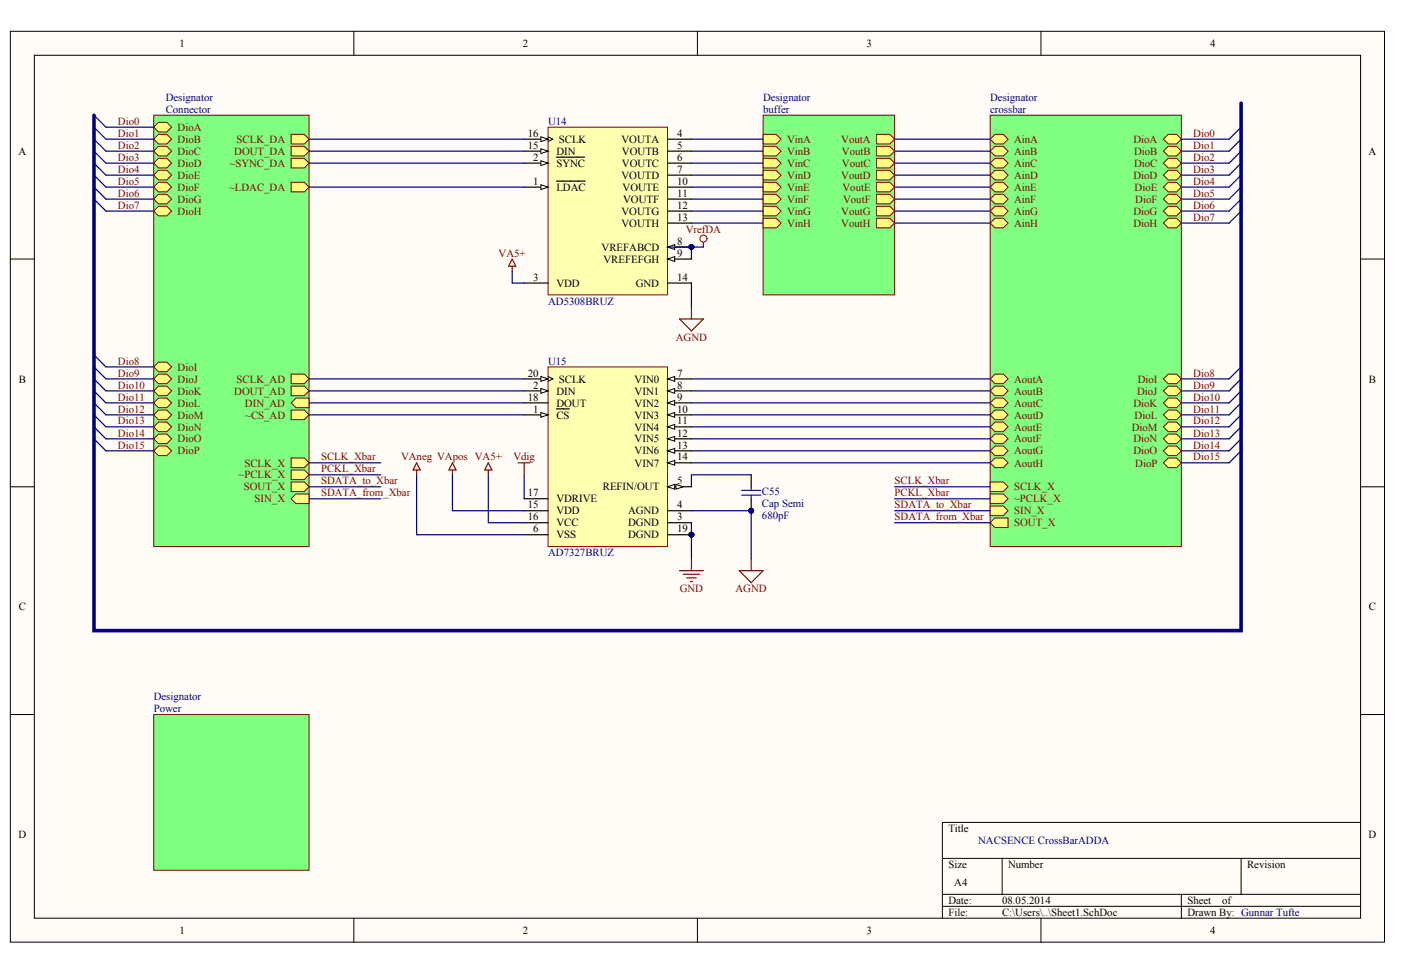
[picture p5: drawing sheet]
<svg xmlns="http://www.w3.org/2000/svg" width="289mm" height="201mm" viewBox="0 0 289 201" stroke-linecap="round" stroke-linejoin="round" font-family="sans-serif">
<defs><g id="words">
<g font-size="2.2">
<text x="37" y="9.7">1</text>
<text x="107.8" y="9.7">2</text>
<text x="178.7" y="9.7">3</text>
<text x="249.5" y="9.7">4</text>
<text x="108.8" y="28.2">16</text>
<text x="115.2" y="29.5">SCLK</text>
<text x="128.2" y="29.5">VOUTA</text>
<text x="139.6" y="28.2">4</text>
<text x="3.8" y="31.9">A</text>
<text x="108.8" y="30.7">15</text>
<text x="109.9" y="33.2">2</text>
<text x="114.7" y="34.4">SYNC</text>
<text x="114.7" y="31.9">DIN</text>
<text x="128.3" y="31.9">VOUTB</text>
<text x="128.3" y="34.4">VOUTC</text>
<text x="139.6" y="30.7">5</text>
<text x="139.6" y="33.2">6</text>
<text x="139.6" y="35.6">7</text>
<text x="282.3" y="31.9">A</text>
<text x="109.9" y="38.1">1</text>
<text x="114.7" y="39.3">LDAC</text>
<text x="128.2" y="36.9">VOUTD</text>
<text x="128.4" y="39.3">VOUTE</text>
<text x="128.5" y="41.8">VOUTF</text>
<text x="139.6" y="38.1">10</text>
<text x="139.6" y="40.6">11</text>
<text x="128.2" y="44.3">VOUTG</text>
<text x="128.2" y="46.8">VOUTH</text>
<text x="139.6" y="43.1">12</text>
<text x="139.6" y="45.5">13</text>
<text x="124.1" y="51.7">VREFABCD</text>
<text x="139.6" y="50.5">8</text>
<text x="139.6" y="52.9">9</text>
<text x="109.9" y="57.9">3</text>
<text x="114.7" y="59.1">VDD</text>
<text x="124.4" y="54.2">VREFEFGH</text>
<text x="131.1" y="59.1">GND</text>
<text x="139.6" y="57.9">14</text>
<text x="108.8" y="77.7">20</text>
<text x="139.6" y="77.7">7</text>
<text x="3.9" y="78.9">B</text>
<text x="108.8" y="82.6">18</text>
<text x="109.9" y="80.1">2</text>
<text x="114.7" y="81.4">DIN</text>
<text x="114.7" y="83.9">DOUT</text>
<text x="115.2" y="78.9">SCLK</text>
<text x="130.9" y="78.9">VIN0</text>
<text x="130.9" y="81.4">VIN1</text>
<text x="130.9" y="83.9">VIN2</text>
<text x="139.6" y="80.1">8</text>
<text x="139.6" y="82.6">9</text>
<text x="282.3" y="78.9">B</text>
<text x="109.9" y="85.1">1</text>
<text x="114.7" y="86.3">CS</text>
<text x="130.9" y="86.3">VIN3</text>
<text x="130.9" y="88.8">VIN4</text>
<text x="139.6" y="85.1">10</text>
<text x="139.6" y="87.5">11</text>
<text x="130.9" y="91.3">VIN5</text>
<text x="130.9" y="93.7">VIN6</text>
<text x="139.6" y="90">12</text>
<text x="139.6" y="92.5">13</text>
<text x="139.6" y="95">14</text>
<text x="124.3" y="101.1">REFIN/OUT</text>
<text x="130.9" y="96.2">VIN7</text>
<text x="139.6" y="99.9">5</text>
<text x="108.8" y="104.9">15</text>
<text x="108.8" y="107.3">16</text>
<text x="108.8" y="102.4">17</text>
<text x="114.7" y="106.1">VDD</text>
<text x="114.7" y="103.6">VDRIVE</text>
<text x="129.5" y="106.1">AGND</text>
<text x="139.6" y="107.3">3</text>
<text x="139.6" y="104.9">4</text>
<text x="109.9" y="109.8">6</text>
<text x="114.7" y="111">VSS</text>
<text x="114.7" y="108.6">VCC</text>
<text x="129.5" y="108.6">DGND</text>
<text x="129.5" y="111">DGND</text>
<text x="139.6" y="109.8">19</text>
<text x="3.9" y="125.9">C</text>
<text x="282.3" y="125.9">C</text>
<text x="3.8" y="172.8">D</text>
<text x="195.6" y="171.6">Title</text>
<text x="282.3" y="172.8">D</text>
<text x="195.6" y="179">Size</text>
<text x="207.9" y="179">Number</text>
<text x="257.2" y="179">Revision</text>
<text x="196.8" y="182.7">A4</text>
<text x="195.6" y="186.4">Date:</text>
<text x="195.6" y="188.9">File:</text>
<text x="206.7" y="186.4">08.05.2014</text>
<text x="206.7" y="188.9">C:\Users\..\Sheet1.SchDoc</text>
<text x="244.9" y="186.4">Sheet</text>
<text x="244.9" y="188.9">Drawn By: Gunnar Tufte</text>
<text x="252" y="186.4">of</text>
<text x="37" y="192.6">1</text>
<text x="107.8" y="192.6">2</text>
<text x="178.7" y="192.6">3</text>
<text x="249.5" y="192.6">4</text>
</g>
<g font-size="2.2" fill="#000080">
<text x="34.2" y="20.8">Designator</text>
<text x="34.2" y="23.3">Connector</text>
<text x="157.4" y="20.8">Designator</text>
<text x="157.4" y="23.3">buffer</text>
<text x="204.2" y="20.8">Designator</text>
<text x="204.2" y="23.3">crossbar</text>
<text x="113" y="25.7">U14</text>
<text x="113" y="62.8">AD5308BRUZ</text>
<text x="113" y="75.2">U15</text>
<text x="157.1" y="107.1">680pF</text>
<text x="157.1" y="102.1">C55</text>
<text x="157.1" y="104.6">Cap Semi</text>
<text x="113" y="114.8">AD7327BRUZ</text>
<text x="31.7" y="144.4">Designator</text>
<text x="31.7" y="146.9">Power</text>
<text x="201.7" y="174.1">NACSENCE CrossBarADDA</text>
</g>
<g font-size="2.2" fill="#800000">
<text x="24.3" y="25.7">Dio0</text>
<text x="24.3" y="28.2">Dio1</text>
<text x="36.6" y="27">DioA</text>
<text x="36.6" y="29.5">DioB</text>
<text x="48.8" y="29.5">SCLK_DA</text>
<text x="162.3" y="29.5">VinA</text>
<text x="173.5" y="29.5">VoutA</text>
<text x="209.1" y="29.5">AinA</text>
<text x="233.8" y="29.5">DioA</text>
<text x="246.1" y="28.2">Dio0</text>
<text x="24.3" y="30.7">Dio2</text>
<text x="24.3" y="33.2">Dio3</text>
<text x="24.3" y="35.6">Dio4</text>
<text x="36.6" y="31.9">DioC</text>
<text x="36.6" y="34.4">DioD</text>
<text x="47.3" y="34.4">~SYNC_DA</text>
<text x="48.3" y="31.9">DOUT_DA</text>
<text x="162.3" y="31.9">VinB</text>
<text x="162.3" y="34.4">VinC</text>
<text x="173.6" y="31.9">VoutB</text>
<text x="173.6" y="34.4">VoutC</text>
<text x="209.1" y="31.9">AinB</text>
<text x="209.1" y="34.4">AinC</text>
<text x="233.9" y="31.9">DioB</text>
<text x="233.9" y="34.4">DioC</text>
<text x="246.1" y="30.7">Dio1</text>
<text x="246.1" y="33.2">Dio2</text>
<text x="246.1" y="35.6">Dio3</text>
<text x="24.3" y="38.1">Dio5</text>
<text x="24.3" y="40.6">Dio6</text>
<text x="36.6" y="36.9">DioE</text>
<text x="36.6" y="41.8">DioG</text>
<text x="36.6" y="39.3">DioF</text>
<text x="47.2" y="39.3">~LDAC_DA</text>
<text x="162.3" y="36.9">VinD</text>
<text x="162.3" y="39.3">VinE</text>
<text x="162.3" y="41.8">VinF</text>
<text x="173.5" y="36.9">VoutD</text>
<text x="173.7" y="39.3">VoutE</text>
<text x="173.9" y="41.8">VoutF</text>
<text x="209.1" y="36.9">AinD</text>
<text x="209.1" y="39.3">AinE</text>
<text x="209.1" y="41.8">AinF</text>
<text x="233.8" y="36.9">DioD</text>
<text x="234" y="39.3">DioE</text>
<text x="234.1" y="41.8">DioF</text>
<text x="246.1" y="38.1">Dio4</text>
<text x="246.1" y="40.6">Dio5</text>
<text x="24.3" y="43.1">Dio7</text>
<text x="36.6" y="44.3">DioH</text>
<text x="141.4" y="48">VrefDA</text>
<text x="162.3" y="44.3">VinG</text>
<text x="162.3" y="46.8">VinH</text>
<text x="173.5" y="44.3">VoutG</text>
<text x="173.5" y="46.8">VoutH</text>
<text x="209.1" y="44.3">AinG</text>
<text x="209.1" y="46.8">AinH</text>
<text x="233.8" y="44.3">DioG</text>
<text x="233.8" y="46.8">DioH</text>
<text x="246.1" y="43.1">Dio6</text>
<text x="246.1" y="45.5">Dio7</text>
<text x="102.8" y="52.9">VA5+</text>
<text x="139.4" y="70.2">AGND</text>
<text x="24.3" y="75.2">Dio8</text>
<text x="24.3" y="77.7">Dio9</text>
<text x="36.6" y="76.4">DioI</text>
<text x="246.1" y="77.7">Dio8</text>
<text x="24.3" y="80.1">Dio10</text>
<text x="24.3" y="82.6">Dio11</text>
<text x="36.6" y="78.9">DioJ</text>
<text x="36.6" y="81.4">DioK</text>
<text x="36.6" y="83.9">DioL</text>
<text x="48.3" y="81.4">DOUT_AD</text>
<text x="48.8" y="78.9">SCLK_AD</text>
<text x="50.5" y="83.9">DIN_AD</text>
<text x="209.1" y="78.9">AoutA</text>
<text x="209.1" y="81.4">AoutB</text>
<text x="209.1" y="83.9">AoutC</text>
<text x="233.8" y="83.9">DioK</text>
<text x="234.5" y="81.4">DioJ</text>
<text x="234.6" y="78.9">DioI</text>
<text x="246.1" y="80.1">Dio9</text>
<text x="246.1" y="82.6">Dio10</text>
<text x="24.3" y="85.1">Dio12</text>
<text x="24.3" y="87.5">Dio13</text>
<text x="36.6" y="86.3">DioM</text>
<text x="36.6" y="88.8">DioN</text>
<text x="50.6" y="86.3">~CS_AD</text>
<text x="209.1" y="86.3">AoutD</text>
<text x="209.1" y="88.8">AoutE</text>
<text x="233.4" y="88.8">DioM</text>
<text x="234" y="86.3">DioL</text>
<text x="246.1" y="85.1">Dio11</text>
<text x="246.1" y="87.5">Dio12</text>
<text x="24.3" y="90">Dio14</text>
<text x="24.3" y="92.5">Dio15</text>
<text x="36.6" y="91.3">DioO</text>
<text x="36.6" y="93.7">DioP</text>
<text x="66.2" y="95">SCLK_Xbar</text>
<text x="82.7" y="95">VAneg VApos VA5+</text>
<text x="105.9" y="95">Vdig</text>
<text x="209.1" y="91.3">AoutF</text>
<text x="209.1" y="93.7">AoutG</text>
<text x="233.8" y="91.3">DioN</text>
<text x="233.8" y="93.7">DioO</text>
<text x="246.1" y="90">Dio13</text>
<text x="246.1" y="92.5">Dio14</text>
<text x="246.1" y="95">Dio15</text>
<text x="49.2" y="98.7">~PCLK_X</text>
<text x="50.3" y="101.1">SOUT_X</text>
<text x="50.4" y="96.2">SCLK_X</text>
<text x="66.2" y="97.4">PCKL_Xbar</text>
<text x="66.2" y="99.9">SDATA_to_Xbar</text>
<text x="184.5" y="99.9">SCLK_Xbar</text>
<text x="209.1" y="96.2">AoutH</text>
<text x="209.1" y="101.1">SCLK_X</text>
<text x="234.1" y="96.2">DioP</text>
<text x="52.5" y="103.6">SIN_X</text>
<text x="66.2" y="102.4">SDATA_from_Xbar</text>
<text x="184.5" y="102.4">PCKL_Xbar</text>
<text x="184.5" y="104.9">SDATA_to_Xbar</text>
<text x="184.5" y="107.3">SDATA_from_Xbar</text>
<text x="209.1" y="106.1">SIN_X</text>
<text x="209.1" y="103.6">~PCLK_X</text>
<text x="209.1" y="108.6">SOUT_X</text>
<text x="140.2" y="122.2">GND</text>
<text x="151.7" y="122.2">AGND</text>
</g>
</g></defs>
<g fill="#fffcf8" stroke="#000" stroke-width=".21">
<path d="M2.1 6.5h283.4v187.8h-283.4z"/>
<path d="M7.1 11.4h273.5v178h-273.5z"/>
</g>
<g fill="none" stroke="#000" stroke-width=".21">
<path d="M73 6.5v4.9M143.8 6.5v4.9M214.7 6.5v4.9M2.1 53.4h5M280.6 53.4h4.9M2.1 100.4h5M280.6 100.4h4.9M2.1 147.4h5M280.6 147.4h4.9M194.3 177h86.3M206.7 177v7.4M255.9 177v7.4"/>
<path d="M280.6 169.6h-86.3v19.8M73 189.4v4.9M143.8 189.4v4.9M194.3 184.4h86.3M194.3 186.9h86.3M214.7 189.4v4.9M243.6 184.4v5"/>
</g>
<path d="M113 26.2h24.7v34.6h-24.7z" fill="#ffffb0" stroke="#800000" stroke-width=".21"/>
<path d="M108.1 38.6h4.9" fill="none" stroke="#000" stroke-width=".25"/>
<path d="M111.5 38.1l1.5 .5-1.5 .5z" fill="#fffcf8" stroke="#000" stroke-width=".21"/>
<path d="M108.1 33.6h4.9M114.7 37.4h6" fill="none" stroke="#000" stroke-width=".25"/>
<path d="M111.5 33.2l1.5 .4-1.5 .5z" fill="#fffcf8" stroke="#000" stroke-width=".21"/>
<path d="M114.7 32.4h5.8M137.7 28.7h4.9M137.7 31.2h4.9M137.7 33.6h4.9M137.7 36.1h4.9M108.1 58.4h4.9M137.7 51h4.9" fill="none" stroke="#000" stroke-width=".25"/>
<path d="M137.7 51l1.4-.5v.9z" fill="#fffcf8" stroke="#000" stroke-width=".21"/>
<circle cx="142.6" cy="50.9" r=".49" fill="#000080" stroke="#000080" stroke-width=".21"/>
<path d="M137.7 53.4h4.9" fill="none" stroke="#000" stroke-width=".25"/>
<path d="M137.7 53.4l1.4-.5v1z" fill="#fffcf8" stroke="#000" stroke-width=".21"/>
<path d="M108.1 31.2h4.9M137.7 38.6h4.9M137.7 41.1h4.9M137.7 43.5h4.9M137.7 46h4.9M137.7 58.4h4.9" fill="none" stroke="#000" stroke-width=".25"/>
<path d="M111.5 30.7l1.5 .5-1.5 .5z" fill="#fffcf8" stroke="#000" stroke-width=".21"/>
<path d="M108.1 28.7h4.9" fill="none" stroke="#000" stroke-width=".25"/>
<path d="M113 28.2l1 .5-1 .5" fill="none" stroke="#000" stroke-width=".21"/>
<path d="M111.5 28.2l1.5 .5-1.5 .5z" fill="#fffcf8" stroke="#000" stroke-width=".21"/>
<circle cx="142.6" cy="50.9" r=".49" fill="#000080" stroke="#000080" stroke-width=".21"/>
<path d="M113 75.7h24.7v37h-24.7z" fill="#ffffb0" stroke="#800000" stroke-width=".21"/>
<path d="M108.1 85.6h4.9" fill="none" stroke="#000" stroke-width=".25"/>
<path d="M111.5 85.1l1.5 .5-1.5 .5z" fill="#fffcf8" stroke="#000" stroke-width=".21"/>
<path d="M108.1 80.6h4.9M114.7 84.3h2.7" fill="none" stroke="#000" stroke-width=".25"/>
<path d="M111.5 80.1l1.5 .5-1.5 .5z" fill="#fffcf8" stroke="#000" stroke-width=".21"/>
<path d="M137.7 107.8h4.9M137.7 105.3h4.9M137.7 100.4h4.9" fill="none" stroke="#000" stroke-width=".25"/>
<g fill="#fffcf8" stroke="#000" stroke-width=".21">
<path d="M137.7 100.4l1.4-.5v1z"/>
<path d="M139.4 99.9l1.5 .5-1.5 .5z"/>
</g>
<path d="M137.7 78.1h4.9M108.1 110.3h4.9" fill="none" stroke="#000" stroke-width=".25"/>
<path d="M137.7 78.1l1.4-.4v.9z" fill="#fffcf8" stroke="#000" stroke-width=".21"/>
<path d="M137.7 80.6h4.9" fill="none" stroke="#000" stroke-width=".25"/>
<path d="M137.7 80.6l1.4-.5v1z" fill="#fffcf8" stroke="#000" stroke-width=".21"/>
<path d="M137.7 83.1h4.9" fill="none" stroke="#000" stroke-width=".25"/>
<path d="M137.7 83.1l1.4-.5v1z" fill="#fffcf8" stroke="#000" stroke-width=".21"/>
<path d="M137.7 85.6h4.9" fill="none" stroke="#000" stroke-width=".25"/>
<path d="M137.7 85.6l1.4-.5v1z" fill="#fffcf8" stroke="#000" stroke-width=".21"/>
<path d="M137.7 88h4.9" fill="none" stroke="#000" stroke-width=".25"/>
<path d="M137.7 88l1.4-.5v1z" fill="#fffcf8" stroke="#000" stroke-width=".21"/>
<path d="M137.7 90.5h4.9" fill="none" stroke="#000" stroke-width=".25"/>
<path d="M137.7 90.5l1.4-.5v1z" fill="#fffcf8" stroke="#000" stroke-width=".21"/>
<path d="M137.7 93h4.9" fill="none" stroke="#000" stroke-width=".25"/>
<path d="M137.7 93l1.4-.5v1z" fill="#fffcf8" stroke="#000" stroke-width=".21"/>
<path d="M137.7 95.5h4.9" fill="none" stroke="#000" stroke-width=".25"/>
<path d="M137.7 95.5l1.4-.5v.9z" fill="#fffcf8" stroke="#000" stroke-width=".21"/>
<path d="M108.1 78.1h4.9M108.1 83.1h4.9M108.1 105.3h4.9M108.1 107.8h4.9M108.1 102.9h4.9M137.7 110.3h4.9" fill="none" stroke="#000" stroke-width=".25"/>
<circle cx="142.6" cy="110.3" r=".49" fill="#000080" stroke="#000080" stroke-width=".21"/>
<path d="M113 77.7l1 .4-1 .5" fill="none" stroke="#000" stroke-width=".21"/>
<path d="M111.5 77.7l1.5 .4-1.5 .5z" fill="#fffcf8" stroke="#000" stroke-width=".21"/>
<circle cx="142.6" cy="110.3" r=".49" fill="#000080" stroke="#000080" stroke-width=".21"/>
<path d="M157.4 23.8h27.1v37h-27.1z" fill="#80ff80" stroke="#800000" stroke-width=".21"/>
<g fill="#ffff80" stroke="#800000" stroke-width=".21">
<path d="M157.4 27.7h2.7l1 1-1 1h-2.7z" fill-rule="evenodd"/>
<path d="M157.4 30.2h2.7l1 1-1 1h-2.7z" fill-rule="evenodd"/>
<path d="M157.4 32.7h2.7l1 .9-1 1h-2.7z" fill-rule="evenodd"/>
<path d="M157.4 35.1h2.7l1 1-1 1h-2.7z" fill-rule="evenodd"/>
<path d="M157.4 37.6h2.7l1 1-1 1h-2.7z" fill-rule="evenodd"/>
<path d="M157.4 40.1h2.7l1 1-1 1h-2.7z" fill-rule="evenodd"/>
<path d="M157.4 42.5h2.7l1 1-1 1h-2.7z" fill-rule="evenodd"/>
<path d="M157.4 45h2.7l1 1-1 1h-2.7z" fill-rule="evenodd"/>
<path d="M180.8 27.7h2.7l1 1-1 1h-2.7z" fill-rule="evenodd"/>
<path d="M180.8 30.2h2.7l1 1-1 1h-2.7z" fill-rule="evenodd"/>
<path d="M180.8 32.7h2.7l1 .9-1 1h-2.7z" fill-rule="evenodd"/>
<path d="M180.8 35.1h2.7l1 1-1 1h-2.7z" fill-rule="evenodd"/>
<path d="M180.8 37.6h2.7l1 1-1 1h-2.7z" fill-rule="evenodd"/>
<path d="M180.8 40.1h2.7l1 1-1 1h-2.7z" fill-rule="evenodd"/>
<path d="M180.8 42.5h2.7l1 1-1 1h-2.7z" fill-rule="evenodd"/>
<path d="M180.8 45h2.7l1 1-1 1h-2.7z" fill-rule="evenodd"/>
</g>
<path d="M142.6 28.7h14.8M142.6 31.2h14.8M142.6 33.6h14.8M142.6 36.1h14.8M142.6 38.6h14.8M142.6 41.1h14.8M142.6 43.5h14.8M142.6 46h14.8" fill="none" stroke="#000080" stroke-width=".25"/>
<path d="M204.2 23.8h39.4v88.9h-39.4z" fill="#80ff80" stroke="#800000" stroke-width=".21"/>
<g fill="#ffff80" stroke="#800000" stroke-width=".21">
<path d="M205.2 27.7h1.7l1 1-1 1h-1.7l-1-1z" fill-rule="evenodd"/>
<path d="M205.2 30.2h1.7l1 1-1 1h-1.7l-1-1z" fill-rule="evenodd"/>
<path d="M205.2 35.1h1.7l1 1-1 1h-1.7l-1-1z" fill-rule="evenodd"/>
<path d="M205.2 32.7h1.7l1 .9-1 1h-1.7l-1-1z" fill-rule="evenodd"/>
<path d="M205.2 37.6h1.7l1 1-1 1h-1.7l-1-1z" fill-rule="evenodd"/>
<path d="M205.2 40.1h1.7l1 1-1 1h-1.7l-1-1z" fill-rule="evenodd"/>
<path d="M205.2 42.5h1.7l1 1-1 1h-1.7l-1-1z" fill-rule="evenodd"/>
<path d="M205.2 45h1.7l1 1-1 1h-1.7l-1-1z" fill-rule="evenodd"/>
<path d="M205.2 77.2h1.7l1 .9-1 1h-1.7l-1-1z" fill-rule="evenodd"/>
<path d="M205.2 79.6h1.7l1 1-1 1h-1.7l-1-1z" fill-rule="evenodd"/>
<path d="M205.2 84.6h1.7l1 1-1 1h-1.7l-1-1z" fill-rule="evenodd"/>
<path d="M205.2 82.1h1.7l1 1-1 1h-1.7l-1-1z" fill-rule="evenodd"/>
<path d="M205.2 87h1.7l1 1-1 1h-1.7l-1-1z" fill-rule="evenodd"/>
<path d="M205.2 89.5h1.7l1 1-1 1h-1.7l-1-1z" fill-rule="evenodd"/>
<path d="M205.2 92h1.7l1 1-1 1h-1.7l-1-1z" fill-rule="evenodd"/>
<path d="M205.2 94.5h1.7l1 1-1 .9h-1.7l-1-.9z" fill-rule="evenodd"/>
<path d="M240.9 27.7h1.7l1 1-1 1h-1.7l-1-1z" fill-rule="evenodd"/>
<path d="M240.9 30.2h1.7l1 1-1 1h-1.7l-1-1z" fill-rule="evenodd"/>
<path d="M240.9 32.7h1.7l1 .9-1 1h-1.7l-1-1z" fill-rule="evenodd"/>
<path d="M240.9 35.1h1.7l1 1-1 1h-1.7l-1-1z" fill-rule="evenodd"/>
<path d="M240.9 37.6h1.7l1 1-1 1h-1.7l-1-1z" fill-rule="evenodd"/>
<path d="M240.9 42.5h1.7l1 1-1 1h-1.7l-1-1z" fill-rule="evenodd"/>
<path d="M240.9 40.1h1.7l1 1-1 1h-1.7l-1-1z" fill-rule="evenodd"/>
<path d="M240.9 45h1.7l1 1-1 1h-1.7l-1-1z" fill-rule="evenodd"/>
<path d="M240.9 77.2h1.7l1 .9-1 1h-1.7l-1-1z" fill-rule="evenodd"/>
<path d="M240.9 79.6h1.7l1 1-1 1h-1.7l-1-1z" fill-rule="evenodd"/>
<path d="M240.9 82.1h1.7l1 1-1 1h-1.7l-1-1z" fill-rule="evenodd"/>
<path d="M240.9 84.6h1.7l1 1-1 1h-1.7l-1-1z" fill-rule="evenodd"/>
<path d="M240.9 87h1.7l1 1-1 1h-1.7l-1-1z" fill-rule="evenodd"/>
<path d="M240.9 89.5h1.7l1 1-1 1h-1.7l-1-1z" fill-rule="evenodd"/>
<path d="M240.9 92h1.7l1 1-1 1h-1.7l-1-1z" fill-rule="evenodd"/>
<path d="M240.9 94.5h1.7l1 1-1 .9h-1.7l-1-.9z" fill-rule="evenodd"/>
<path d="M205.2 106.8h2.7v2h-2.7l-1-1z" fill-rule="evenodd"/>
<path d="M204.2 104.3h2.7l1 1-1 1h-2.7z" fill-rule="evenodd"/>
<path d="M204.2 101.9h2.7l1 1-1 1h-2.7z" fill-rule="evenodd"/>
<path d="M204.2 99.4h2.7l1 1-1 1h-2.7z" fill-rule="evenodd"/>
</g>
<g fill="none" stroke="#000080" stroke-width=".25">
<path d="M184.5 28.7h19.7M184.5 31.2h19.7M184.5 36.1h19.7M184.5 38.6h19.7M184.5 33.6h19.7M184.5 41.1h19.7M184.5 43.5h19.7M184.5 46h19.7M142.6 78.1h61.6M142.6 80.6h61.6M142.6 83.1h61.6M142.6 85.6h61.6"/>
<path d="M142.6 88h61.6M142.6 90.5h61.6M142.6 93h61.6M142.6 95.5h61.6M154.9 97.9h-12.3v2.5"/>
</g>
<path d="M140.1 65.8h5l-2.5 2.5zM142.6 63.3v2.5M140.1 117.7h5M140.9 118.4h3.4M141.6 119.2h2M142.3 119.9h.5M142.6 115.2v2.5M152.5 117.7h4.9l-2.5 2.5zM154.9 115.2v2.5" fill="none" stroke="#800000" stroke-width=".25"/>
<path d="M154.9 97.9v2.5M154.9 102.9v2.4" fill="none" stroke="#000" stroke-width=".25"/>
<circle cx="154.9" cy="105.3" r=".49" fill="#000080" stroke="#000080" stroke-width=".21"/>
<path d="M152.9 102.1h4M152.9 101.1h4M154.9 100.4v.7M154.9 102.1v.8" fill="none" stroke="#00f" stroke-width=".25"/>
<path d="M31.7 23.8h32v88.9h-32z" fill="#80ff80" stroke="#800000" stroke-width=".21"/>
<g fill="#ffff80" stroke="#800000" stroke-width=".21">
<path d="M60 27.7h2.8l.9 1-.9 1h-2.8z" fill-rule="evenodd"/>
<path d="M60 30.2h2.8l.9 1-.9 1h-2.8z" fill-rule="evenodd"/>
<path d="M60 32.7h2.8l.9 .9-.9 1h-2.8z" fill-rule="evenodd"/>
<path d="M60 37.6h2.8l.9 1-.9 1h-2.8z" fill-rule="evenodd"/>
<path d="M60 77.2h2.8l.9 .9-.9 1h-2.8z" fill-rule="evenodd"/>
<path d="M60 79.6h2.8l.9 1-.9 1h-2.8z" fill-rule="evenodd"/>
<path d="M61 82.1h2.7v2h-2.7l-1-1z" fill-rule="evenodd"/>
<path d="M60 84.6h2.8l.9 1-.9 1h-2.8z" fill-rule="evenodd"/>
<path d="M60 94.5h2.8l.9 1-.9 .9h-2.8z" fill-rule="evenodd"/>
<path d="M60 96.9h2.8l.9 1-.9 1h-2.8z" fill-rule="evenodd"/>
<path d="M60 99.4h2.8l.9 1-.9 1h-2.8z" fill-rule="evenodd"/>
<path d="M61 101.9h2.7v2h-2.7l-1-1z" fill-rule="evenodd"/>
<path d="M32.7 25.2h1.7l1 1-1 1h-1.7l-1-1z" fill-rule="evenodd"/>
<path d="M32.7 27.7h1.7l1 1-1 1h-1.7l-1-1z" fill-rule="evenodd"/>
<path d="M32.7 30.2h1.7l1 1-1 1h-1.7l-1-1z" fill-rule="evenodd"/>
<path d="M32.7 32.7h1.7l1 .9-1 1h-1.7l-1-1z" fill-rule="evenodd"/>
<path d="M32.7 35.1h1.7l1 1-1 1h-1.7l-1-1z" fill-rule="evenodd"/>
<path d="M32.7 40.1h1.7l1 1-1 1h-1.7l-1-1z" fill-rule="evenodd"/>
<path d="M32.7 37.6h1.7l1 1-1 1h-1.7l-1-1z" fill-rule="evenodd"/>
<path d="M32.7 42.5h1.7l1 1-1 1h-1.7l-1-1z" fill-rule="evenodd"/>
<path d="M32.7 74.7h1.7l1 1-1 1h-1.7l-1-1z" fill-rule="evenodd"/>
<path d="M32.7 77.2h1.7l1 .9-1 1h-1.7l-1-1z" fill-rule="evenodd"/>
<path d="M32.7 79.6h1.7l1 1-1 1h-1.7l-1-1z" fill-rule="evenodd"/>
<path d="M32.7 82.1h1.7l1 1-1 1h-1.7l-1-1z" fill-rule="evenodd"/>
<path d="M32.7 84.6h1.7l1 1-1 1h-1.7l-1-1z" fill-rule="evenodd"/>
<path d="M32.7 87h1.7l1 1-1 1h-1.7l-1-1z" fill-rule="evenodd"/>
<path d="M32.7 89.5h1.7l1 1-1 1h-1.7l-1-1z" fill-rule="evenodd"/>
<path d="M32.7 92h1.7l1 1-1 1h-1.7l-1-1z" fill-rule="evenodd"/>
</g>
<g fill="none" stroke="#000080" stroke-width=".25">
<path d="M19.4 26.2l2.4 2.5h9.9M19.4 28.7l2.4 2.5h9.9M19.4 31.2l2.4 2.4h9.9M19.4 36.1l2.4 2.5h9.9M19.4 33.6l2.4 2.5h9.9M19.4 38.6l2.4 2.5h9.9M19.4 23.8l2.4 2.4h9.9M63.7 28.7h44.4M63.7 31.2h44.4M63.7 33.6h44.4M63.7 38.6h44.4M255.9 26.2l-2.4 2.5h-9.9"/>
<path d="M255.9 28.7l-2.4 2.5h-9.9M255.9 31.2l-2.4 2.4h-9.9M255.9 36.1l-2.4 2.5h-9.9M255.9 33.6l-2.4 2.5h-9.9M255.9 38.6l-2.4 2.5h-9.9M19.4 41.1l2.4 2.4h9.9M137.7 51h4.9v2.4M142.6 58.4v4.9M255.9 41.1l-2.4 2.4h-9.9M255.9 43.5l-2.4 2.5h-9.9M19.4 75.7l2.4 2.4h9.9M19.4 78.1l2.4 2.5h9.9"/>
<path d="M19.4 73.2l2.4 2.5h9.9M63.7 78.1h44.4M255.9 75.7l-2.4 2.4h-9.9M255.9 78.1l-2.4 2.5h-9.9M19.4 80.6l2.4 2.5h9.9M19.4 83.1l2.4 2.5h9.9M19.4 85.6l2.4 2.4h9.9M19.4 88l2.4 2.5h9.9M19.4 90.5l2.4 2.5h9.9M63.7 80.6h44.4M63.7 83.1h44.4M63.7 85.6h44.4"/>
<path d="M63.7 95.5h14.8M63.7 97.9h14.8M85.9 97.9v12.4h22.2M93.3 97.9v7.4h14.8M100.7 97.9v9.9h7.4M108.1 97.9v5M255.9 80.6l-2.4 2.5h-9.9M255.9 83.1l-2.4 2.5h-9.9M255.9 85.6l-2.4 2.4h-9.9M255.9 88l-2.4 2.5h-9.9M255.9 90.5l-2.4 2.5h-9.9M255.9 93l-2.4 2.5h-9.9"/>
<path d="M63.7 100.4h14.8M63.7 102.9h14.8M142.6 105.3h12.3v9.9M142.6 107.8v7.4M184.5 100.4h19.7M184.5 102.9h19.7M184.5 105.3h19.7M184.5 107.8h19.7"/>
</g>
<path d="M255.9 21.3v108.8h-236.5v-106.3" fill="none" stroke="#000080" stroke-width=".74"/>
<path d="M105.6 53.4l.8 1.5h-1.5zM105.6 54.9v1M85.9 95.5l.8 1.4h-1.5zM85.9 96.9v1M93.3 95.5l.7 1.4h-1.4zM93.3 96.9v1M100.7 95.5l.7 1.4h-1.4zM100.7 96.9v1" fill="none" stroke="#800000" stroke-width=".25"/>
<g fill="#000080" stroke="#000080" stroke-width=".21">
<circle cx="154.9" cy="105.3" r=".49"/>
<circle cx="142.6" cy="110.3" r=".49"/>
<circle cx="142.6" cy="50.9" r=".49"/>
</g>
<path d="M31.7 147.4h32v32.1h-32z" fill="#80ff80" stroke="#800000" stroke-width=".21"/>
<path d="M145.1 50v1M106.9 95.5h2.4M108.1 95.5v2.4" fill="none" stroke="#800000" stroke-width=".25"/>
<circle cx="145.1" cy="49.2" r=".73" fill="none" stroke="#800000" stroke-width=".21"/>
<path d="M105.6 55.9v2.5h2.5M142.6 51h2.5" fill="none" stroke="#000080" stroke-width=".25"/>
<circle cx="142.6" cy="50.9" r=".49" fill="#000080" stroke="#000080" stroke-width=".21"/>
<use href="#words"/>
</svg>
